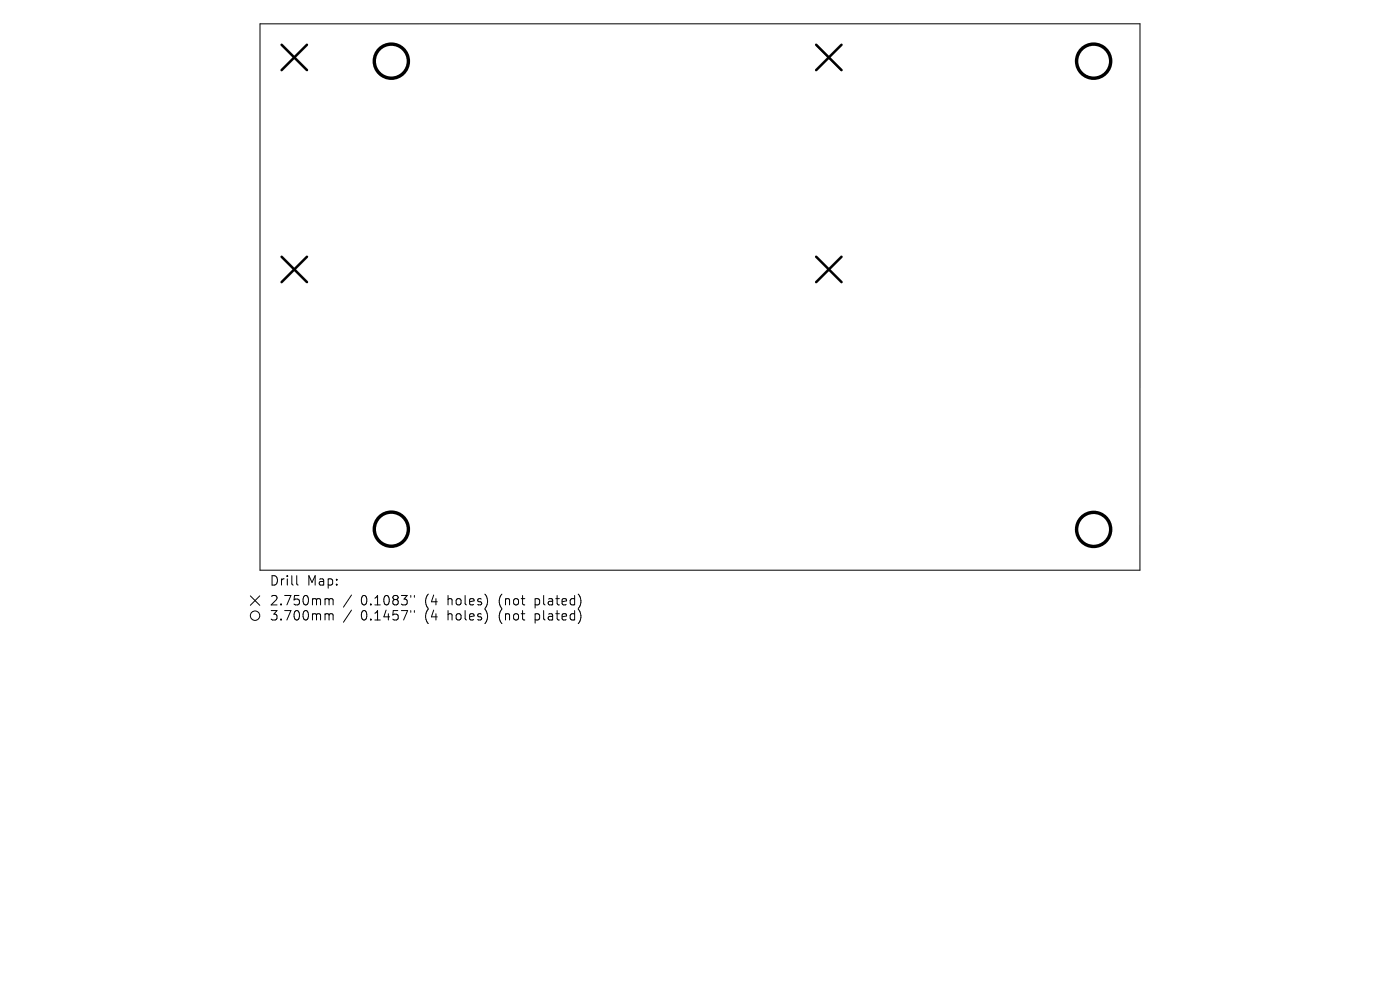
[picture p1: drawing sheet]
<svg xmlns="http://www.w3.org/2000/svg" width="297mm" height="210mm" viewBox="0 0 297 210" stroke-linecap="round" stroke-linejoin="round" font-family="sans-serif">
<defs><g id="words">
<g font-size="2.8">
<text x="57.1" y="124.5">Drill</text>
<text x="65.1" y="124.5">Map:</text>
<text x="57.1" y="128.7">2.750mm</text>
<text x="57.1" y="131.9">3.700mm</text>
<text x="76.6" y="128.7">0.1083&quot;</text>
<text x="76.6" y="131.9">0.1457&quot;</text>
<text x="90.3" y="128.7">(4</text>
<text x="90.3" y="131.9">(4</text>
<text x="95.2" y="128.7">holes)</text>
<text x="95.2" y="131.9">holes)</text>
<text x="106.3" y="128.7">(not</text>
<text x="106.3" y="131.9">(not</text>
<text x="114.1" y="128.7">plated)</text>
<text x="114.1" y="131.9">plated)</text>
</g>
</g></defs>
<g fill="none" stroke="#000" stroke-width=".21">
<path d="M55.2 5.1l186.6-.1v116h-186.6zM53.1 126.4l2 2M55.1 126.4l-2 2M63 122.1v1.7l.2 .3M69.2 127l.5 .1 .1 .2M69.2 130.2h.3l.3 .3M69.8 127.3l.3-.3 .5 .1 .1 1.2M69.8 127.3v1M69.8 130.5v1M69.8 130.5l.3-.3 .5 .1 .1 1.2M74.6 126.2l-1.7 2.6M74.6 129.4l-1.7 2.6"/>
<path d="M87.1 126.3v.4M87.1 129.5v.4M87.9 126.3v.4M87.9 129.5v.4"/>
<circle cx="54.1" cy="130.6" r="1"/>
</g>
<path d="M59.7 9.5l5.4 5.4M65.1 9.5l-5.4 5.4M173.1 9.5l5.4 5.4M178.5 9.5l-5.4 5.4M59.7 54.5l5.4 5.3M65.1 54.5l-5.4 5.3M173.1 54.5l5.4 5.3M178.5 54.5l-5.4 5.3" fill="none" stroke="#000" stroke-width=".54"/>
<g fill="none" stroke="#000" stroke-width=".72">
<circle cx="83" cy="13" r="3.6"/>
<circle cx="232" cy="13" r="3.6"/>
<circle cx="83" cy="112.3" r="3.6"/>
<circle cx="232" cy="112.3" r="3.6"/>
</g>
<use href="#words"/>
</svg>
